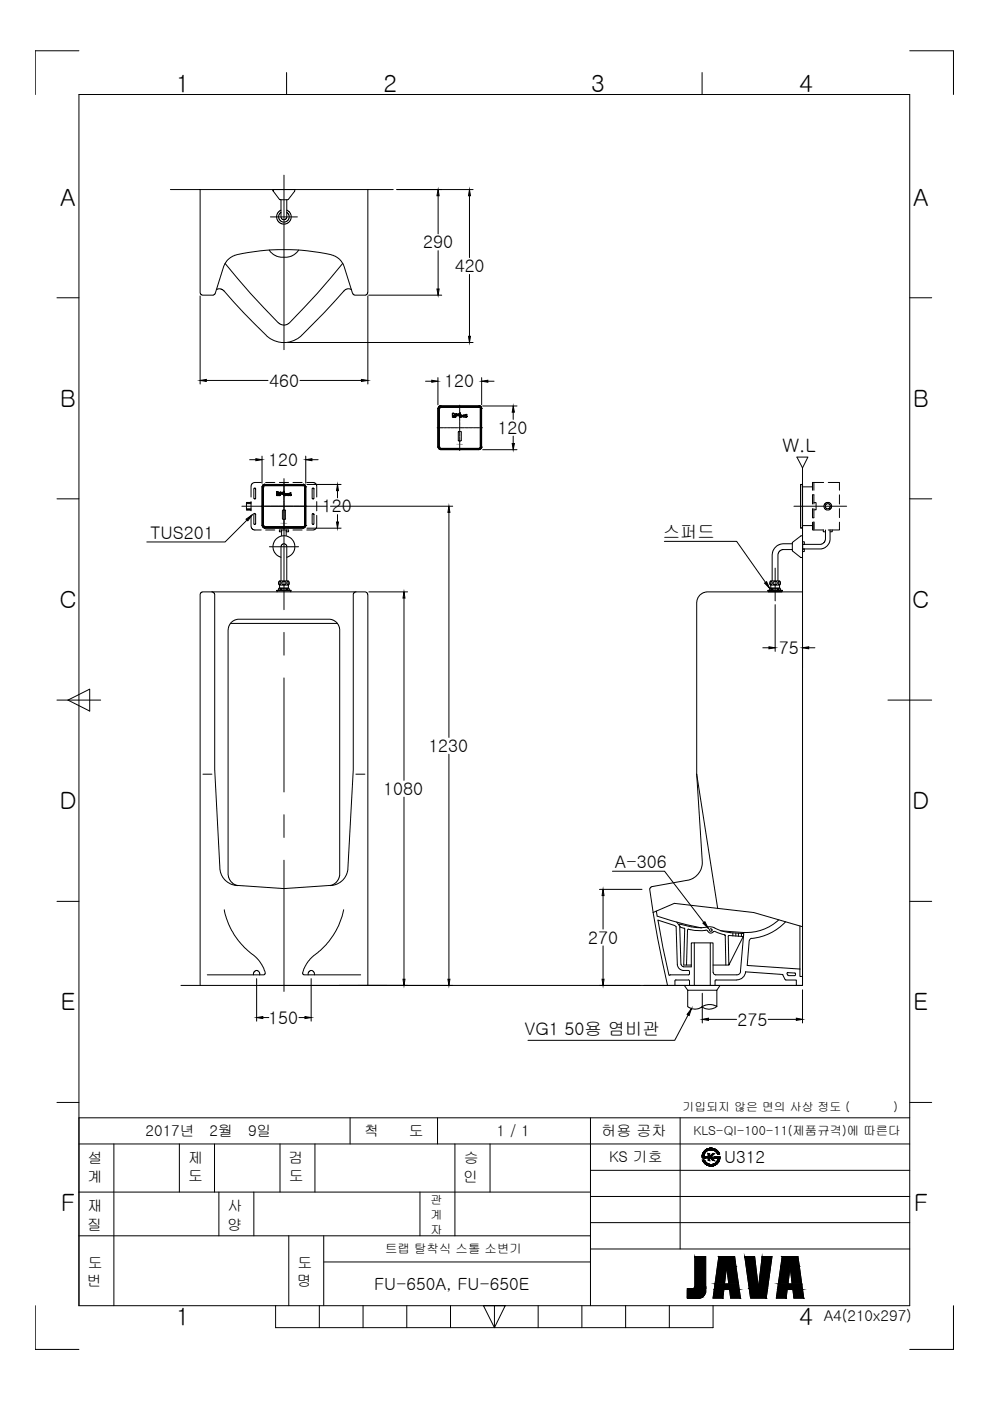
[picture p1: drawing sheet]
<svg xmlns="http://www.w3.org/2000/svg" width="210mm" height="297mm" viewBox="0 0 210 297" stroke-linecap="round" stroke-linejoin="round" font-family="sans-serif">
<defs><g id="words">
<g font-size="5.1">
<text x="37.3" y="19.5">1</text>
<text x="81.3" y="19.6">2</text>
<text x="125.4" y="19.5">3</text>
<text x="169.4" y="19.5">4</text>
<text x="12.8" y="43.6">A</text>
<text x="193.6" y="43.6">A</text>
<text x="12.7" y="86.3">B</text>
<text x="193.5" y="86.3">B</text>
<text x="12.6" y="128.9">C</text>
<text x="193.4" y="128.9">C</text>
<text x="12.6" y="171.6">D</text>
<text x="193.4" y="171.6">D</text>
<text x="12.8" y="214.2">E</text>
<text x="193.6" y="214.2">E</text>
<text x="12.9" y="256.9">F</text>
<text x="193.7" y="256.9">F</text>
<text x="37.3" y="281">1</text>
<text x="169.4" y="281">4</text>
</g>
<text font-size="4" x="165.9" y="95.9">W.L</text>
<g font-size="3.7">
<text x="89.7" y="52.7">290</text>
<text x="96.4" y="57.7">420</text>
<text x="57.1" y="82">460</text>
<text x="94.2" y="82.1">120</text>
<text x="105.5" y="92">120</text>
<text x="56.9" y="98.8">120</text>
<text x="68.2" y="108.6">120</text>
<text x="31.9" y="114.4">TUS201</text>
<text x="140.5" y="114.1">스퍼드</text>
<text x="165.1" y="138.7">75</text>
<text x="90.8" y="159.4">1230</text>
<text x="81.3" y="168.5">1080</text>
<text x="130.4" y="184">A-306</text>
<text x="124.7" y="200.1">270</text>
<text x="56.9" y="217.1">150</text>
<text x="111.3" y="219.3">VG1 50용 염비관</text>
<text x="156.4" y="217.4">275</text>
</g>
<g font-size="3.6">
<text x="153.6" y="246.6">U312</text>
<text x="79.3" y="273.4">FU-650A, FU-650E</text>
</g>
<g font-size="3.2">
<text x="30.9" y="240.8">2017년</text>
<text x="44.4" y="240.8">2월</text>
<text x="52.6" y="240.8">9일</text>
<text x="77.2" y="240.8">척</text>
<text x="86.7" y="240.8">도</text>
<text x="105.3" y="240.9">1 / 1</text>
<text x="127.6" y="240.8">허용 공차</text>
<text x="18.6" y="250.6">계</text>
<text x="18.6" y="246.6">설</text>
<text x="39.9" y="246.6">제</text>
<text x="39.9" y="250.5">도</text>
<text x="61.2" y="246.6">검</text>
<text x="61.2" y="250.5">도</text>
<text x="98.2" y="250.6">인</text>
<text x="98.4" y="246.6">승</text>
<text x="129.1" y="246.4">KS 기호</text>
<text x="18.6" y="256.8">재</text>
<text x="48.2" y="256.8">사</text>
<text x="18.5" y="260.8">질</text>
<text x="48.1" y="260.8">양</text>
<text x="18.6" y="268.7">도</text>
<text x="63.1" y="268.7">도</text>
<text x="18.4" y="272.7">번</text>
<text x="63" y="272.7">명</text>
<text x="174.6" y="280.1">A4(210x297)</text>
</g>
<g font-size="2.6">
<text x="147" y="240.6">KLS-QI-100-11(제품규격)에 따른다</text>
<text x="81.7" y="265.6">트랩 탈착식 스톨 소변기</text>
</g>
<g font-size="2.5">
<text x="144.7" y="235.5">기입되지 않은 면의 사상 정도 (</text>
<text x="189.5" y="235.5">)</text>
<text x="91.3" y="255.2">관</text>
<text x="91.2" y="261.6">자</text>
<text x="91.3" y="258.4">계</text>
</g>
<g font-size=".3">
<text x="96.9" y="94.4">FU-650A</text>
<text x="59.6" y="111">FU-650A</text>
</g>
</g></defs>
<!-- layer: FRAME 070 -->
<g fill="none" stroke="#000" stroke-width=".21">
<path d="M16.7 20h176.2v256.8h-176.2zM16.7 237h176.2M74.2 237v5.5M92.8 237v5.5M125.2 237v39.8M16.7 242.5h176.2M16.7 252.7h108.5M24.1 242.5v34.3M38 242.5v10.2M45.5 242.5v10.2M46.4 252.7v9.3M53.8 252.7v9.3"/>
<path d="M59.4 242.5v10.2M66.8 242.5v10.2M89 252.7v9.3M96.4 242.5v19.5M103.9 242.5v10.2M125.2 248.1h67.7M125.2 253.7h67.7M125.2 259.2h67.7M16.7 262h108.5M61.2 262v14.8M68.6 267.6h56.6M68.6 262v14.8"/>
<path d="M125.2 264.8h67.7M147.3 272.8l-.2 .4h-1.4v2h2.4M147.3 272.8v-6.4h2.3v7.3M149.6 273.7a1.54 1.54 0 0 1-1.5 1.5M152.4 266.4h3.4l1.2 8.8h-2.1l-.2-1.8h-1.2l-.2 1.8h-2.1zM154.1 268.5l.4 3.7h-.9zM157.9 266.4h2.1l.8 6.8 .8-6.8h2.1l-1.3 8.8h-3.3zM165.8 266.4h3.4l1.2 8.8h-2.1l-.2-1.8h-1.2l-.2 1.8h-2.1zM167.5 268.5l.5 3.7h-.9z"/>
</g>
<!-- layer: FRAME 050 -->
<g fill="none" stroke="#000" stroke-width=".21">
<path d="M60.8 15.4v4.6M148.9 15.4v4.6M12.1 63.1h4.6M192.9 63.1h4.6M12.1 105.8h4.6M192.9 105.8h4.6M12.1 148.4h9.3M14.4 148.4l4.6-2.3v4.7zM188.3 148.4h9.2M12.1 191.1h4.6M192.9 191.1h4.6M12.1 233.7h4.6"/>
<path d="M192.9 233.7h4.6M58.4 276.8v4.7h92.8v-4.7M67.7 276.8v4.7M77 276.8v4.7M86.2 276.8v4.7M95.5 276.8v4.7M102.5 276.8h4.6l-2.3 4.7zM104.8 276.8v4.7M114.1 276.8v4.7M123.4 276.8v4.7M132.6 276.8v4.7M141.9 276.8v4.7"/>
</g>
<!-- layer: FRAME 200 -->
<path d="M16.7 10.8h-9.2v9.2M192.9 10.8h9.3v9.2M7.5 276.8v9.3h9.2M202.2 276.8v9.3h-9.3" fill="none" stroke="#000" stroke-width=".21"/>
<!-- layer: FRAME 070 -->
<g fill="#000" stroke="#000" stroke-width=".21">
<path d="M147 273.2h2.6zM147.1 273.2h2.5z"/>
<path d="M145.7 275.2h2.4zM145.7 275.2h2.7z"/>
<path d="M145.7 275.1h3zM145.7 275.1l2.7 .1z"/>
<path d="M145.7 275l3 .1 .2-.1zM145.7 275l3 .1h-3z"/>
<path d="M145.7 274.8l3.2 .2 .3-.2zM145.7 274.8l3.2 .2h-3.2z"/>
<path d="M145.7 274.5l3.5 .3 .2-.3zM145.7 274.5l3.5 .3h-3.5z"/>
<path d="M145.7 274.3l3.7 .2 .1-.2zM145.7 274.3l3.7 .2h-3.7z"/>
<path d="M147.3 266.4l2.3 6.4v-6.4zM147.3 266.4l2.3 6.4h-2.3z"/>
<path d="M147.3 272.8l2.3 .1zM147.3 272.8l2.3 .1z"/>
<path d="M147.3 272.9h2.3zM147.3 272.9h2.3z"/>
<path d="M147.3 272.9l2.3 .1zM147.3 272.9l2.3 .1z"/>
<path d="M147.2 273l2.4 .1zM147.2 273l2.4 .1z"/>
<path d="M147.2 273.1h2.4zM147.2 273.1h2.4z"/>
<path d="M147.2 273.1l2.4 .1zM147.1 273.2h2.5zM147 273.2h2.6z"/>
<path d="M147 273.2h2.6zM147 273.2h2.6zM146.9 273.2h2.7z"/>
<path d="M145.7 273.2l3.9 .5v-.5zM145.7 273.2l3.9 .5h-3.9z"/>
<path d="M145.7 273.7l3.9 .3v-.3zM145.7 273.7l3.9 .3h-3.9z"/>
<path d="M145.7 274l3.8 .3 .1-.3zM145.7 274l3.8 .3h-3.8z"/>
<path d="M151.4 273.4l1.9 1.8 .2-1.8zM151.4 273.4l1.9 1.8h-2.1z"/>
<path d="M152.1 268.5l1.5 3.7 .5-3.7zM152.1 268.5l1.5 3.7h-2z"/>
<path d="M152.4 266.4l3.6 2.1-.2-2.1zM152.4 266.4l3.6 2.1h-3.9z"/>
<path d="M154.1 268.5l2.5 3.7-.6-3.7zM154.1 268.5l2.5 3.7h-2.1z"/>
<path d="M151.6 272.2l5.1 1.2-.1-1.2zM151.6 272.2l5.1 1.2h-5.3z"/>
<path d="M154.7 273.4l2.3 1.8-.3-1.8zM154.7 273.4l2.3 1.8h-2.1z"/>
<path d="M157.9 266.4l2.9 6.7-.8-6.7zM157.9 266.4l2.9 6.7h-2z"/>
<path d="M158.8 273.1l2 .1zM158.8 273.1l2 .1z"/>
<path d="M160.8 273.1l1.9 .1zM160.8 273.1l1.9 .1z"/>
<path d="M158.8 273.2l3.6 2 .3-2zM158.8 273.2l3.6 2h-3.3z"/>
<path d="M161.6 266.4l1.1 6.7 1-6.7zM161.6 266.4l1.1 6.7h-1.9z"/>
<path d="M164.9 273.4l1.8 1.8 .2-1.8zM164.9 273.4l1.8 1.8h-2.1z"/>
<path d="M165.6 268.5l1.5 3.7 .4-3.7zM165.6 268.5l1.5 3.7h-2.1z"/>
<path d="M165.8 266.4l3.7 2.1-.3-2.1zM165.8 266.4l3.7 2.1h-3.9z"/>
<path d="M167.5 268.5l2.5 3.7-.5-3.7zM167.5 268.5l2.5 3.7h-2z"/>
<path d="M165 272.2l5.2 1.2-.2-1.2zM165 272.2l5.2 1.2h-5.3z"/>
<path d="M168.1 273.4l2.3 1.8-.2-1.8zM168.1 273.4l2.3 1.8h-2.1z"/>
</g>
<!-- layer: 001 -->
<path d="M36.1 40.2h6.3v21.9l.3 .4 2.5 .1 .3-.2 2.2-6.5a3.9 3.9 0 0 1 2.6-1.9 42.8 42.8 0 0 1 20.8 .3l.8 .6 .9 1.1 2 6.3 .4 .3 2.5-.1 .3-.5v-21.8M42.4 40.2h41M45.9 61.4l.8-.2 .7 .4a132.1 132.1 0 0 0 9.3 9.8l1.4 .8 1.6 .4 1.6-.1 1.8-.7 .7-.5 4.8-4.9 4.5-4.9 .6-.3 .8 .2M170.2 99.2v109.7h-115.2M170.2 106.5v102.4h-33.7M170.2 125.5h-20.4l-.9 .3-.8 .8-.4 1v36.5l1.2 19.2-.3 1-.5 .9-.7 .7-.7 .5-.8 .2-7.7 1.4-.3 .2-.1 .5a221.2 221.2 0 0 0 3.7 20.2M50.3 187.7l9.9 .7 9.9-.7M50.4 187.8l-.8-.3-.6-.5-.4-.6-.2-.9v-52l.2-.9 .4-.5 .7-.6 .7-.2h19.6l1.1 .5 .8 .9 .1 .7v52.2l-.6 1.3-.6 .6-.8 .3M38.4 208.9h43.6M42.4 208.9v-82.9l.5-.5h34.6l.4 .4 .1 83" fill="none" stroke="#000" stroke-width=".21"/>
<!-- layer: 002 -->
<g fill="none" stroke="#000" stroke-width=".21">
<path d="M47.7 55.9a179.6 179.6 0 0 0 11.4 12.6l.5 .3 .7 .1 1.1-.5a153.9 153.9 0 0 0 11.3-12.5M57.1 53l.9 1 1.5 .5 2.2-.1 1.1-.7 .5-.7M169 96.9h2.3l-1.1 2.3zM44.9 125.5l.5 .2 .1 .3v37.2l1.1 21.1 .3 1.1 .9 1.3 1.2 .8 1.3 .2M48.9 132.2h22.7M75.5 125.5l-.3 .1-.3 .3v37.3l-1.1 21.2-.5 1.3-.9 1.1-1 .7-1.3 .2M43 164.1h1.9M75.5 164.1h1.9M147.7 164.1l4.5 28.5M47.6 192.9a16.1 16.1 0 0 0 6.7 10.1l.7 .7 .9 1.5 .3 1-.2 .5h-12M72.9 192.9a16.8 16.8 0 0 1-6.9 10.2l-.6 .6-1 1.7-.3 .9 .3 .4h12.1M138.4 193.5l4.6-2 16.8 2 10.4 3"/>
<path d="M139.2 193.2l.1 1 6.3 1.9 3.1 .6M143.5 195.5l.8 1.1 .7 .2M144.1 196.4l.3 8.1M144.2 195.9l2.4 .6M144.2 195.9l-.2 .3M145.1 196.8l.1 .1M145.2 196.9l-.2 7.7h1.6M145.8 197.2l-.2 7.4M146 197l2.1 .3 1.6-.1M146 197l-.2 .1M146.6 196.5l1.8 .2 1.7-.2M147.2 199.9v9"/>
<path d="M149.7 197.2l.3 .1a.72 .72 0 0 0 .6 .5 .72 .72 0 0 0 .7-.3h.3M150.1 196.5h.7l.7 .2M150.6 199.9v9M151.5 196.7l1.6 .7 1.7 .3M151.7 197.5l2 .7M152.7 197.3l5 .4-.7 8.3M153.6 198.3l.2 .1 .1 6.2M153.7 198.2l.1 .2M154.8 197.8l2.7 .1 .2 .2M155.4 197.8v.6M156 197.8v.7M156.6 197.9v.6"/>
<path d="M157.2 197.9v.6M157.6 198.5l-3.1 6.1-.1-6.2 3.1 .2M157.7 198.4l-.2 .1M158.8 199.4l-.4 5.3 11.2 .8M159.4 198.9l-.4 .3-.1 .2M165.1 195a10.1 10.1 0 0 1-7.4 2.7M166.6 195.4a11.4 11.4 0 0 1-7.2 3.6M169.6 196.3v9.2M53.7 206.7l.2-.6 .4-.3h.4l.3 .3v.6M65.3 206.7l.1-.5 .5-.4 .6 .3 .1 .6M142.1 206.7h3.8M142.1 206.7h-.2"/>
<path d="M143.3 207.8h2.6M143.3 207.7l-.2 .3v.9M143.6 204.5l-.2-8-.3-.3-3.6-1.1 1.1 5.8 1.2 5.8M143.6 204.5a1.33 1.33 0 0 0 1.3 1.3h1M144.4 204.4l.1 .3 .4 .3h1.7v-5.1h4.6v6.3M146 207.7l.2 .3v.9M146 205.8l.2 .2M146.2 206v.5l-.2 .2M151.2 204.6h3.3M151.2 206.2l.3 .4 .3 .1h4.4M151.8 207.8h4.4M151.8 207.7l-.2 .3v.9"/>
<path d="M156.2 207.7a1.84 1.84 0 0 0 1.9-1.7l7.7 .6 .8 1.1M157 206a.78 .78 0 0 1-.8 .7M166.6 207.8h2.2v1.1M166.8 206.4l.2 .4M167 206.2l1.5 .1 .2 .2-.2 .3-1.3 .1M167.1 206.2l-.2 .2M167.1 206.7l.1 .1M169.6 205.5v1.5h.6"/>
<circle cx="150.7" cy="197.2" r=".28"/>
</g>
<!-- layer: 5 -->
<g fill="none" stroke="#000" stroke-width=".21">
<path d="M84.1 40.2h16.2M92.9 41.5v8.1M92.9 53.1v8.2M99.5 41.5v13.1M99.5 58.2v13.1M42.4 62.8v18.6M61 72.6h39.3M78 62.8v18.6M78.2 62.6h15.5M43.7 80.7h13.1M52.9 97.5h1.3M55.6 96.7v5.8"/>
<path d="M63.6 80.7h13M64.8 96.7v5.8M66.1 97.5h1.4M90.2 80.8h1.3M92.9 80.1v5.7M102.1 80.1v5.7M102.3 86.1h7.3M102.3 95.3h7.3M103.4 80.8h1.3M108.8 87.4v1.5M108.8 92.5v1.5M52.4 110.3l-4.7 4.6h-16.6"/>
<path d="M65.1 102.7h7.2M65.1 112h7.2M70.1 107.3h25.9M71.6 104v1.6M71.6 109.1v1.6M95.2 108.6v47.8M140.9 114.8h15.3l6.1 8.7M78.2 125.5h8.2M85.7 126.8v38.7M161.7 137.3h1.3M164.4 128.2v9.9M170.2 136.6v5.1"/>
<path d="M171.5 137.3h1.3M95.2 159.9v47.7M85.7 169v38.6M127.1 188.6h9M127.9 189.9v7.1M129.9 184.7h11l8.3 10.9M54.4 207.5v9M55.7 215.7h1.3M63.4 215.7h1.3M66 207.5v9M71.9 208.9h24.1M127.1 208.9h8.6"/>
<path d="M127.9 200.5v7.1M145.9 215.2l-2.8 5.4h-31.2M148.9 210.6v6.3M150.2 216.1h6M162.9 216.1h5.9M170.2 209.9v7M144.2 237v27.8"/>
</g>
<g fill="#000" stroke="#000" stroke-width=".21">
<path d="M92.9 40.2l.2 1.3h-.5zM99.5 40.2l.3 1.3h-.5zM92.6 61.3h.5l-.2 1.3zM99.3 71.3h.5l-.3 1.3zM42.4 80.7l1.3-.3v.5zM54.2 97.3l1.4 .2-1.4 .2zM64.8 97.5l1.3-.2v.4zM76.6 80.4l1.4 .3-1.4 .2zM91.5 80.6l1.4 .2-1.4 .2zM102.1 80.8l1.3-.2v.4zM108.8 86.1l.3 1.3h-.5zM108.6 94h.5l-.3 1.3z"/>
<path d="M52.2 110.1l1.3-1-1 1.3zM71.6 102.7l.2 1.3h-.5zM71.3 110.7h.5l-.2 1.3zM95.2 107.3l.2 1.3h-.4zM85.7 125.5l.2 1.3h-.5zM162.1 123.6l.4-.3 .7 1.5zM163 137.1l1.4 .2-1.4 .3zM170.2 137.3l1.3-.2v.5zM127.9 188.6l.2 1.3h-.5zM149 195.7l.5-.3 .7 1.4zM54.4 215.7l1.3-.2v.5zM64.7 215.5l1.3 .2-1.3 .3z"/>
<path d="M85.4 207.6h.5l-.2 1.3zM95 207.6h.4l-.2 1.3zM127.6 207.6h.5l-.2 1.3zM146.6 213.8l-.5 1.5-.4-.2zM148.9 216.1l1.3-.2v.4zM168.8 215.9l1.4 .2-1.4 .2z"/>
</g>
<!-- layer: center -->
<path d="M60.2 37.1v37M57.3 46h5.7M51.3 107.3h18M57.1 115.9h6.2M60.2 101.5v27.8M168.3 107.3h11.2M60.2 134.1v4.8M164.4 120.5v6.9M60.2 143.7v24.2M60.2 172.7v4.9M60.2 182.4v27.8" fill="none" stroke="#000" stroke-width=".21"/>
<!-- layer: POINT -->
<g fill="none" stroke="#000" stroke-width=".21">
<path d="M52.3 108l.9 .1zM52.3 106.8h.9M52.3 107.9h.9M52.3 108v.1M52.3 106.5v.1M53.1 106.5l-.8 .1M53.1 106.6h-.8v1.4M53.1 108v.1M53.2 109.3v2.3l.2 .5 .5 .3h1.5M53.2 106.4v1.9M53.8 109h.4l-.1 2.2-.3-.1zM53.9 103.5l.3 .1v2a.19 .19 0 0 1-.2 .2 .19 .19 0 0 1-.2-.2z"/>
<path d="M55.4 102.3h-1.4l-.6 .3-.2 .4v2.4M56.3 112.4h2M56.3 102.3h2M59.2 102.3h2M59.7 112.7h-.5v-.3h2v.3h-.5M59.7 112.4v1.2M60.7 112.4v1.2M60.7 112.4v.3M62.1 112.4h2M62.1 102.3h2M65 102.3h1.4l.6 .3 .2 .3v2.5M66.2 109h.4v2a.19 .19 0 0 1-.2 .2 .19 .19 0 0 1-.2-.2z"/>
<path d="M66.2 103.5l.4 .1v2a.19 .19 0 0 1-.2 .2 .19 .19 0 0 1-.2-.2zM67.2 109.3v2.4l-.2 .3-.5 .4h-1.5M67.2 106.4v1.9M170.2 114.9h.3v.5h-.3v1h.3M170.2 111.4h2.1M170.2 103.2h2.1M170.5 116.4v.5h-.3M172.3 110.7v1.7h2.3M172.3 106.9v-2h.3v2M172.3 107.8v1.9M172.3 109.8h.3M172.6 106.6h.4v1.5h-.4"/>
<path d="M172.6 102.3v1.6M172.6 107.8v1.9M172.6 110.6v1.8M174.6 112.4v.3h.4M174.6 102.3h-2.3v1.6M175 112.4v2l-.2 .6-.4 .3-.4 .1h-3.8M175.6 102.3h2.4v1.6M176 112.4l-.1 2.5-.4 .7-.5 .4-.8 .4h-4M176.5 112.4v.3h-.5M178 110.7v1.7h-2.4M178 104.9v2M178 107.8v1.9"/>
<path d="M145.1 208.9l.7 1M145.8 209.9h6.2v3.5l-.9-.4h-1l-2.3 .9h-.9l-.9-.3-.2-.2zM152 213.4l-1.5 .6-1-.2-.7-.3M152.7 208.9l-.7 1"/>
<circle cx="175.5" cy="107.3" r=".54"/>
<circle cx="175.5" cy="107.3" r=".82"/>
</g>
<!-- layer: BU -->
<g fill="none" stroke="#000" stroke-width=".21">
<path d="M57.9 40.2h4.6v.3l-1.4 1.8h-1.7l-1.5-1.7zM59.4 42.3h.1M59.6 45l-.5 .6v.7l.3 .5 .6 .3 .8-.1 .5-.6v-.8l-.5-.6M59.6 44.5l-.7 .6-.3 1.1 .4 .8 1 .5 1-.2 .7-.9v-1l-.5-.6-.4-.3M59.6 42.3v3.8l.1 .3 .3 .2 .6-.1 .2-.3v-3.9M59.6 118.2l-1-.5-.5-.7-.2-.5v-.9l.3-.9 .5-.6 1.2-.5 1 .1 .7 .3 .6 .8 .3 .7v.8l-.3 .8-.5 .6-.9 .5M168 115.3l-2.5 .1-.8 .4-.7 .7-.3 1v5.7M168 116.5l-2.3 .1-.3 .1-.4 .6-.1 5.9M168 115.1v.1M170.2 102.7v8.7M170.2 113.6h-.5l-1.7 1.4v1.8l1.8 1.4h.4M58.7 125.5v-.2h3v.2"/>
<path d="M58.7 125.3v-.1h3v.1M59 125.2l.2-.5h2l.2 .5M59.1 125.1h.6v-.4l-.2 .1v.3M59.2 123.3a.26 .26 0 0 1 .3 0 .26 .26 0 0 1 0 .4 .24 .24 0 0 1-.2 .3 .24 .24 0 0 1-.2-.4zM59.2 124.7l.3 .1M59.2 124.1l-.1-.3 .1-.6h1.9l.2 .3-.2 .6M59.2 124.1h1.9M59.3 124.1v.6M59.6 123.2v-7.4l.5-.5 .4 .1 .3 .4v7.4M59.7 124.8h1M59.7 125.1h1M60.9 125.1h-.2l.1-.4 .1 .1 .1 .3h.3"/>
<path d="M60.9 123.3a.37 .37 0 0 1 .4 .3 .37 .37 0 0 1-.2 .4l-.3-.2zM61.1 124.1l.1 .6-.3 .1M162.9 125.3h2.9v.2h-2.9l-.1-.3h.4l.1-.5h2l.2 .4 .4 .1-.1 .1M163.2 125.2h2.3M163.2 125.1h.6v-.4l-.2 .1v.3M163.3 123.2h2l.2 .6-.2 .3h-1.9l-.1-.3zM163.3 123.3h.1a.3 .3 0 0 1 .3 .1 .3 .3 0 0 1 0 .4 .24 .24 0 0 1-.3 .1 .24 .24 0 0 1-.1-.3zM163.3 124.7l.3 .1M163.4 124.1v.6M163.8 125.1h1.1M163.8 124.8h1.1M164.9 124.7l.2 .1v.3h-.2z"/>
<path d="M165.1 125.1h.4M165.1 123.3l.3 .1v.3a.25 .25 0 0 1-.3 .2 .25 .25 0 0 1-.1-.4zM165.3 124.1v.6M165.3 124.7l-.2 .1"/>
<circle cx="60.2" cy="123.6" r=".42"/>
<circle cx="164.3" cy="123.6" r=".4"/>
</g>
<!-- layer: ______ -->
<g fill="#000" stroke="#000" stroke-width=".21">
<path d="M149.1 246.2h.4zM149.4 244.1h.4zM149.5 244h.4zM149.9 243.6h1.7zM150.2 243.6h1.1zM150.2 247.1h1.2zM150.7 247.2h.2zM150.8 246.9h1zM150.9 246.9h.9zM152.3 245.7h.3z"/>
<path d="M148.9 245.2h.9zM148.9 245.2h.9z"/>
<path d="M149 244.7h.3zM149 244.7h.3z"/>
<path d="M149 244.6h.4zM149 244.6h.4z"/>
<path d="M149.1 246.3h.4zM149.1 246.3h.4z"/>
<path d="M149.1 244.4h.4zM149.1 244.4h.4z"/>
<path d="M149.1 244.4h.4zM149.1 244.4h.4z"/>
<path d="M149.2 244.3h.3zM149.2 244.3h.3z"/>
<path d="M149.2 246.4h.4zM149.2 246.4h.4z"/>
<path d="M149.2 244.3h.3zM149.2 244.3h.3z"/>
<path d="M148.9 245.1h.3zM148.9 245.1h.3zM148.9 245.1h.3zM148.9 245.1h.3z"/>
<path d="M148.9 245.1l.3 .1zM148.9 245.1l.3 .1z"/>
<path d="M148.9 245.2h.3zM148.9 245.2h.3zM148.9 245.2h.3zM148.9 245.2h.3z"/>
<path d="M149.2 244.2h.4zM149.2 244.2h.4z"/>
<path d="M148.9 244.9h.3zM148.9 244.9h.3zM148.9 244.9h.3zM148.9 244.9h.3z"/>
<path d="M148.9 244.9l.3 .1zM148.9 244.9l.3 .1zM148.9 245h.3zM148.9 245h.3z"/>
<path d="M148.9 245h.3zM148.9 245h.3zM148.9 245h.3zM148.9 245h.3z"/>
<path d="M148.9 245h.3zM148.9 245h.3zM148.9 245h.3zM148.9 245h.3z"/>
<path d="M148.9 245h.3zM148.9 245l.3 .1zM148.9 245.1h.3zM148.9 245.1h.3z"/>
<path d="M149 244.7h.3zM149 244.7h.3z"/>
<path d="M149 244.7h.3zM149 244.7h.3zM149 244.7h.3zM149 244.7h.3z"/>
<path d="M149 244.7l.3 .1zM148.9 244.8h.4zM148.9 244.8h.4zM148.9 244.8h.4z"/>
<path d="M148.9 244.8h.4zM148.9 244.8h.4zM148.9 244.8h.4zM148.9 244.8h.4z"/>
<path d="M148.9 244.8h.4zM148.9 244.8l.3 .1zM148.9 244.9h.3zM148.9 244.9h.3zM148.9 244.9h.3zM148.9 244.9h.3z"/>
<path d="M149 246h.4zM149 246h.4z"/>
<path d="M149.3 246.5h.4zM149.3 246.5h.4z"/>
<path d="M149 244.6l.3 .1zM149 244.6l.3 .1zM149 244.7h.3zM149 244.7h.3z"/>
<path d="M149 244.7h.3zM149 244.7h.3z"/>
<path d="M149 246l.4 .1zM149 246l.4 .1z"/>
<path d="M149.4 244h.4zM149.4 244h.4z"/>
<path d="M149.1 244.5h.3zM149.1 244.5h.3z"/>
<path d="M149.1 244.5h.3zM149 244.5h.4z"/>
<path d="M149 244.5l.4 .1zM149 244.5l.4 .1z"/>
<path d="M149 244.6h.4zM149 244.6h.3zM149 244.6h.3zM149 244.6h.3z"/>
<path d="M149 246.1h.4zM149 246.1h.4z"/>
<path d="M149 246.1h.4zM149 246.1h.4z"/>
<path d="M149.1 246.1h.3zM149.1 246.1h.3z"/>
<path d="M149.4 244h.5zM149.4 244h.5z"/>
<path d="M149.1 244.4h.3zM149.1 244.4h.4z"/>
<path d="M149.1 244.4l.3 .1zM149.1 244.4l.3 .1zM149.1 244.5h.3zM149.1 244.5h.3z"/>
<path d="M149.1 244.5h.3zM149.1 244.5h.3z"/>
<path d="M149.1 246.1h.4zM149.1 246.1h.4z"/>
<path d="M149.1 246.1l.4 .1zM149.1 246.1l.4 .1zM149.1 246.2h.4z"/>
<path d="M149.1 246.2h.4zM149.1 246.2h.4zM149.1 246.2h.4zM149.1 246.2h.4z"/>
<path d="M149.5 246.7h.5zM149.5 246.7h.5z"/>
<path d="M149.5 243.9h.5zM149.5 243.9h.5z"/>
<path d="M149.1 244.4h.4zM149.1 244.4h.4z"/>
<path d="M149.1 246.2l.4 .1zM149.1 246.2l.4 .1z"/>
<path d="M149.1 246.3h.4zM149.1 246.3h.4zM149.2 246.3h.3zM149.2 246.3h.3z"/>
<path d="M149.5 246.7h.5zM149.5 246.7h.5z"/>
<path d="M149.5 243.9h.5zM149.5 243.9h.5z"/>
<path d="M149.2 244.3h.3zM149.2 244.3h.3z"/>
<path d="M149.2 244.3l.3 .1zM149.2 244.3l.3 .1zM149.1 244.4h.4zM149.1 244.4h.4z"/>
<path d="M149.1 244.4h.4zM149.1 244.4h.4z"/>
<path d="M149.5 246.7h.5zM149.5 246.7h.5z"/>
<path d="M149.2 244.3h.3zM149.2 244.3h.3z"/>
<path d="M149.2 246.3h.4zM149.2 246.3h.4z"/>
<path d="M149.2 246.3l.4 .1zM149.2 246.3l.4 .1z"/>
<path d="M149.2 246.4h.4zM149.2 246.4h.4z"/>
<path d="M149.2 246.4h.4zM149.2 246.4h.4z"/>
<path d="M149.6 246.8h.5zM149.6 246.8h.5z"/>
<path d="M149.6 243.9h.6zM149.6 243.9h.6z"/>
<path d="M149.2 244.2h.4zM149.2 244.2l.3 .1z"/>
<path d="M149.2 246.4h.4zM149.2 246.4h.4z"/>
<path d="M149.2 246.4h.4zM149.2 246.4h.4z"/>
<path d="M149.6 246.8h.6zM149.6 246.8h.6zM149.6 246.8h.6zM149.6 246.8h.6z"/>
<path d="M149.2 244.2h.4zM149.2 244.2h.4z"/>
<path d="M149.2 244.2h.4zM149.2 244.2h.4zM149.2 244.2h.4zM149.2 244.2h.4z"/>
<path d="M149.2 246.4h.5zM149.2 246.4h.5zM149.2 246.4h.5zM149.2 246.4h.5z"/>
<path d="M149.2 246.4l.5 .1zM149.2 246.4l.5 .1zM149.3 246.5h.4zM149.3 246.5h.4z"/>
<path d="M149.7 246.9h.6zM149.7 246.9h.6z"/>
<path d="M149.7 246.9h.7zM149.7 246.9h.7z"/>
<path d="M149.7 243.8h.8zM149.7 243.8h.8z"/>
<path d="M149.3 244.2h.4zM149.3 244.2h.4z"/>
<path d="M149.3 244.2h.4zM149.2 244.2h.5zM149.2 244.2h.5zM149.2 244.2h.5z"/>
<path d="M149.2 244.2h.5zM149.2 244.2h.4z"/>
<path d="M149.3 246.5h.4zM149.3 246.5h.4z"/>
<path d="M149.3 244.1l.4 .1zM149.3 244.1l.4 .1z"/>
<path d="M149.3 246.5h.4zM149.3 246.5h.4z"/>
<path d="M149.3 246.5h.4zM149.3 246.5h.4z"/>
<path d="M149.3 246.5l.5 .1zM149.3 246.5l.5 .1zM149.4 246.6h.4zM149.4 246.6h.4z"/>
<path d="M149.3 244.1h.4zM149.3 244.1h.5z"/>
<path d="M149.3 244.1h.4zM149.3 244.1h.4z"/>
<path d="M149.3 244.1h.4zM149.3 244.1h.4z"/>
<path d="M149.4 246.6h.4zM149.4 246.6h.4zM149.4 246.6h.4zM149.4 246.6h.4z"/>
<path d="M148.9 245.2l.9 .1zM148.9 245.2l.9 .1z"/>
<path d="M148.9 245.3h.9zM148.9 245.3h.9z"/>
<path d="M148.9 245.3h.9zM148.9 245.3h.9z"/>
<path d="M148.9 245.3l.9 .1zM148.9 245.3l.9 .1z"/>
<path d="M148.9 245.4h.9zM148.9 245.4h.9z"/>
<path d="M148.9 245.4l.9 .1zM148.9 245.4l.9 .1zM148.9 245.5h.9zM148.9 245.5h.9z"/>
<path d="M149.4 246.6h.5zM149.4 246.6h.5zM149.4 246.6h.5zM149.4 246.6h.5z"/>
<path d="M149.8 243.7h1.9zM149.8 243.7h1.9zM149.8 243.7h1.9z"/>
<path d="M149.4 244h.4zM149.4 244h.4z"/>
<path d="M149.4 244h.4zM149.4 244l.4 .1zM149.3 244.1h.5z"/>
<path d="M149.4 246.6h.5zM149.4 246.6h.5z"/>
<path d="M149.4 244h.5zM149.4 244h.5z"/>
<path d="M149.4 244h.5zM149.4 244h.4z"/>
<path d="M149.4 246.6h.5zM149.4 246.6h.5z"/>
<path d="M149.4 246.6h.5zM149.4 246.6h.5z"/>
<path d="M149.5 246.6l.4 .1zM149.5 246.6l.4 .1z"/>
<path d="M149.5 246.7h.5zM149.5 246.7h.5z"/>
<path d="M149.5 246.7h.5zM149.5 246.7h.5z"/>
<path d="M149.5 243.9h.5zM149.5 243.9h.5z"/>
<path d="M149.5 243.9h.5zM149.5 243.9l.4 .1zM149.4 244h.5z"/>
<path d="M149.5 246.7h.5zM149.5 246.7h.5z"/>
<path d="M149.5 246.7h.5zM149.5 246.7h.5z"/>
<path d="M149.5 246.7h.5zM149.5 246.7h.5z"/>
<path d="M149.5 243.9h.5zM149.5 243.9h.5z"/>
<path d="M149.5 246.7l.6 .1zM149.5 246.7l.6 .1z"/>
<path d="M149.5 243.9h.5zM149.5 243.9h.6z"/>
<path d="M149.5 243.9h.5zM149.5 243.9h.5z"/>
<path d="M149.5 243.9h.6zM149.5 243.9h.6z"/>
<path d="M149.5 246.8h.6zM149.5 246.8h.6z"/>
<path d="M149.5 246.8h.6zM149.5 246.8h.6z"/>
<path d="M149.5 243.9h.6zM149.5 243.9h.6z"/>
<path d="M150.1 244.6h.4zM150.1 244.6h.4z"/>
<path d="M149.6 246.8h.6zM149.6 246.8h.6z"/>
<path d="M149.6 246.8h.6zM149.6 246.8h.6z"/>
<path d="M149.6 246.8h.6zM149.6 246.8h.6z"/>
<path d="M149.6 243.9h.6zM149.6 243.9h.6z"/>
<path d="M149.6 243.9h.6zM149.5 243.9h.6zM149.5 243.9h.6zM149.5 243.9h.6z"/>
<path d="M149.6 243.8l.6 .1zM149.6 243.8l.6 .1z"/>
<path d="M149.6 246.8h.7zM149.6 246.8h.7z"/>
<path d="M149.6 246.8l.7 .1zM149.6 246.8l.7 .1zM149.7 246.9h.6zM149.7 246.9h.6z"/>
<path d="M149.6 243.8h.7zM149.6 243.8h.7z"/>
<path d="M149.6 243.8h.7zM149.6 243.8h.6z"/>
<path d="M149.6 243.8h.7zM149.6 243.8h.7zM149.6 243.8h.7zM149.6 243.8h.7z"/>
<path d="M149.7 246.9h.6zM149.7 246.9h.6z"/>
<path d="M149.6 243.8h.7zM149.6 243.8h.8z"/>
<path d="M149.7 246.9h.7zM149.7 246.9h.7z"/>
<path d="M149.7 246.9h.7zM149.7 246.9h.7z"/>
<path d="M149.7 243.8h.7zM149.7 243.8h.7zM149.7 243.8h.7zM149.7 243.8h.8z"/>
<path d="M149.7 243.8h.7zM149.7 243.8h.7z"/>
<path d="M149.7 246.9h.8zM149.7 246.9h.8z"/>
<path d="M149.7 246.9h.8zM149.7 246.9h.8zM149.7 246.9h.8zM149.7 246.9h.8z"/>
<path d="M149.7 243.8h.8zM149.7 243.8h.8z"/>
<path d="M150.1 244.6l.4 .5v-.5zM150.1 244.6l.4 .5h-.4z"/>
<path d="M150.1 245.5l.4 .6v-.6zM150.1 245.5l.4 .6h-.4z"/>
<path d="M149.7 246.9h.8zM149.7 246.9h.8z"/>
<path d="M149.7 243.8h.8zM149.7 243.8h.9z"/>
<path d="M149.7 246.9h.9zM149.7 246.9h.9z"/>
<path d="M149.7 243.8h.9zM149.7 243.8h.9z"/>
<path d="M149.7 246.9h.9zM149.7 246.9h.9z"/>
<path d="M149.7 246.9h.9zM149.7 246.9h.9zM149.7 246.9h.9zM149.7 246.9h.9z"/>
<path d="M149.7 243.8h.9zM149.7 243.8h1z"/>
<path d="M149.7 243.8h.9zM149.7 243.8h.9z"/>
<path d="M150.1 245.4l.4 .1 .1-.1zM150.1 245.4l.4 .1h-.4z"/>
<path d="M149.7 246.9h1zM149.7 246.9h1z"/>
<path d="M149.7 243.8h1zM149.7 243.8h1zM149.7 243.8h1zM149.7 243.8h1z"/>
<path d="M149.7 246.9h1zM149.7 246.9h1z"/>
<path d="M149.7 243.8h1zM149.7 243.8h1zM149.7 243.8h1zM149.7 243.8h1.1z"/>
<path d="M150.8 247.2h.1zM150.8 247.2h.1z"/>
<path d="M150.7 243.5h.1zM150.6 243.5h.2z"/>
<path d="M150.6 243.5h.2zM150.6 243.5h.2zM150.6 243.5h.2zM150.6 243.5h.2z"/>
<path d="M150.8 243.8h1zM150.8 243.8h1z"/>
<path d="M150.6 243.5h.3zM150.6 243.5h.3zM150.6 243.5h.3zM150.6 243.5h.3z"/>
<path d="M150.1 245.2l.9 .2-.2-.2zM150.1 245.2l.9 .2h-.9z"/>
<path d="M150.6 243.5h.3zM150.5 243.5h.4zM150.5 243.5h.4zM150.5 243.5h.4z"/>
<path d="M150.7 247.2h.2zM150.7 247.2h.2zM150.8 247.2h.1z"/>
<path d="M150.5 243.5h.5zM150.5 243.5h.5z"/>
<path d="M150.1 245.1h.8zM150.1 245.1l.7 .1z"/>
<path d="M151 246.9h.8zM151 246.9h.8z"/>
<path d="M150.6 247.2h.4zM150.6 247.2h.3zM150.7 247.2h.2z"/>
<path d="M151 243.8h.8zM151 243.8h.8zM151 243.8h.8zM151 243.8h.8z"/>
<path d="M150.6 247.2h.4zM150.6 247.2h.4z"/>
<path d="M150.5 243.5h.5zM150.5 243.5h.5z"/>
<path d="M150.5 243.5h.5zM150.4 243.5h.6z"/>
<path d="M150.4 243.5h.7zM150.4 243.5h.7zM150.4 243.5h.7zM150.4 243.5h.7z"/>
<path d="M150.6 245.4l.5 .1zM150.6 245.4l.5 .1z"/>
<path d="M150.5 247.2h.6zM150.5 247.2h.6z"/>
<path d="M150.5 247.2h.6zM150.5 247.2h.6z"/>
<path d="M150.6 247.2h.5zM150.6 247.2h.4zM150.6 247.2h.4zM150.6 247.2h.4z"/>
<path d="M150.4 243.5h.7zM150.4 243.5h.7zM150.3 243.5h.8zM150.3 243.5h.8z"/>
<path d="M150.3 243.5h.8zM150.3 243.5h.8z"/>
<path d="M150.7 245.5l.7 .6-.3-.6zM150.7 245.5l.7 .6h-.3z"/>
<path d="M151.1 246.9h.8zM151.1 246.9h.8z"/>
<path d="M150.4 247.2h.7zM150.4 247.2h.8z"/>
<path d="M150.4 247.2h.7zM150.4 247.2h.7z"/>
<path d="M150.5 247.2h.6zM150.5 247.2h.6z"/>
<path d="M151.2 246.9h.7zM151.2 246.9h.7z"/>
<path d="M150.4 247.2h.8zM150.4 247.2h.8z"/>
<path d="M150.3 243.5h.9zM150.3 243.5h.9z"/>
<path d="M150.3 243.5h.9zM150.3 243.5h.9z"/>
<path d="M150.3 247.2h.9zM150.3 247.2h.9zM150.4 247.2h.8zM150.4 247.2h.8z"/>
<path d="M150.3 243.5h.9zM150.3 243.5h.9z"/>
<path d="M150.3 243.5h.9zM150.2 243.5h1z"/>
<path d="M151.3 246.8h.6zM151.3 246.8h.6zM151.3 246.8h.6zM151.3 246.8h.6z"/>
<path d="M150.3 247.2h1zM150.3 247.2h1zM150.3 247.2h1zM150.3 247.2h1z"/>
<path d="M150.3 247.2h1zM150.3 247.2h.9zM150.3 247.2h.9zM150.3 247.2h.9z"/>
<path d="M150.2 243.5h1.1zM150.2 243.5h1.1z"/>
<path d="M150.2 243.5h1.1zM150.2 243.5h1.1z"/>
<path d="M150.2 243.5l1.1 .1zM150.2 243.5l1.1 .1zM150.1 243.6h1.2z"/>
<path d="M151.3 243.9h.6zM151.3 243.9h.6z"/>
<path d="M150.3 247.1h1zM150.3 247.1h1.1z"/>
<path d="M150.3 247.1l1 .1zM150.3 247.1l1 .1z"/>
<path d="M150.1 243.6h1.3zM150.1 243.6h1.3z"/>
<path d="M150.1 243.6h1.3zM150.1 243.6h1.3zM150.1 243.6h1.3zM150.1 243.6h1.3z"/>
<path d="M151.4 246.8h.5zM151.4 246.8h.5z"/>
<path d="M150.2 247.1h1.2zM150.2 247.1h1.2zM150.2 247.1h1.2z"/>
<path d="M150.1 243.6h1.3zM150 243.6h1.4zM150 243.6h1.4zM150 243.6h1.4z"/>
<path d="M151.4 245.2h1.2zM151.4 245.2h1.2z"/>
<path d="M150.1 247.1h1.3zM150.1 247.1h1.3zM150.1 247.1h1.3zM150.1 247.1h1.3z"/>
<path d="M150.1 247.1h1.3zM150.1 247.1h1.3zM150.2 247.1h1.2zM150.2 247.1h1.2z"/>
<path d="M150 243.6h1.4zM150 243.6h1.4z"/>
<path d="M151.4 243.9h.6zM151.4 243.9h.6z"/>
<path d="M151.5 246.7h.5zM151.5 246.7h.5z"/>
<path d="M150.1 247.1h1.4zM150.1 247.1h1.3z"/>
<path d="M150 243.6h1.5zM150 243.6h1.5z"/>
<path d="M150 243.6h1.5zM150 243.6h1.5z"/>
<path d="M150 243.6h1.5zM150 243.6h1.5zM150 243.6h1.5zM150 243.6h1.5z"/>
<path d="M151.1 244.6l-.2 .5 .6-.5zM150.5 245.1l.6-.5-.2 .5z"/>
<path d="M151.5 246.7h.5zM151.5 246.7h.5z"/>
<path d="M150 247h1.5zM150 247h1.6z"/>
<path d="M150 247l1.5 .1zM150 247l1.5 .1zM150 247.1h1.5zM150 247.1h1.5z"/>
<path d="M150 247.1h1.5zM150 247.1h1.5zM150.1 247.1h1.4zM150.1 247.1h1.4z"/>
<path d="M150 243.6h1.6zM149.9 243.6h1.7zM149.9 243.6h1.7z"/>
<path d="M151.5 243.9h.5zM151.5 243.9h.5z"/>
<path d="M150 247h1.6zM150 247h1.6zM150 247h1.6zM150 247h1.6z"/>
<path d="M149.9 243.6h1.7zM149.9 243.6h1.7z"/>
<path d="M149.9 243.6h1.7zM149.8 243.6h1.8z"/>
<path d="M149.8 243.6l1.9 .1zM149.8 243.6l1.9 .1zM149.8 243.7h1.9z"/>
<path d="M151.7 246.6h.4zM151.7 246.6h.4z"/>
<path d="M149.9 247h1.8zM149.9 247h1.8z"/>
<path d="M149.9 247h1.8zM149.9 247h1.8zM149.9 247h1.8zM149.9 247h1.8z"/>
<path d="M149.9 247h1.8zM149.9 247h1.7zM150 247h1.6zM150 247h1.6z"/>
<path d="M149.8 243.7h1.9zM149.8 243.7h1.9zM149.8 243.7h1.9zM149.8 243.7h1.9z"/>
<path d="M151.7 246.6h.4zM151.7 246.6h.4z"/>
<path d="M149.8 246.9h1.9zM149.8 246.9h1.9z"/>
<path d="M149.8 246.9l1.9 .1zM149.8 246.9l1.9 .1zM149.9 247h1.8zM149.9 247h1.8z"/>
<path d="M149.8 243.7h1.9zM149.7 243.7h2zM149.7 243.7h2zM149.7 243.7h2z"/>
<path d="M151.7 244.1h.5zM151.7 244.1h.5z"/>
<path d="M149.8 246.9h1.9zM149.8 246.9h1.9z"/>
<path d="M149.7 243.7h2.1zM149.7 243.7h2.1z"/>
<path d="M149.7 246.9h2.1zM149.7 246.9h2.1zM149.7 246.9h2.1zM149.7 246.9h2.1z"/>
<path d="M149.7 246.9h2.1zM149.7 246.9h2zM149.8 246.9h1.9zM149.8 246.9h1.9z"/>
<path d="M149.7 243.7l2.1 .1zM149.7 243.7l2.1 .1z"/>
<path d="M150.8 243.8h1zM150.8 243.8h1z"/>
<path d="M150.8 243.8h1zM150.8 243.8h1z"/>
<path d="M150.8 243.8h1zM150.8 243.8h1z"/>
<path d="M150.9 243.8h.9zM150.9 243.8h.9z"/>
<path d="M150.9 243.8h.9zM150.9 243.8h.9z"/>
<path d="M151.1 246.9h.7zM151.1 246.9h.8z"/>
<path d="M151.1 246.9h.7zM151.1 246.9h.7z"/>
<path d="M151.1 246.9h.7zM151 246.9h.8z"/>
<path d="M151 246.9h.8zM151 246.9h.8zM151 246.9h.8zM151 246.9h.8z"/>
<path d="M151 246.9h.8zM150.9 246.9h.9zM150.9 246.9h.9z"/>
<path d="M150.9 246.9h.9zM150.8 246.9h1z"/>
<path d="M150.8 246.9h1zM150.8 246.9h1zM150.7 246.9h1.1z"/>
<path d="M151 243.8h.8zM151 243.8h.8z"/>
<path d="M151 243.8h.8zM151 243.8h.8z"/>
<path d="M151.1 243.8h.7zM151.1 243.8h.7zM151.1 243.8h.7zM151.1 243.8h.7z"/>
<path d="M151.1 243.8h.8zM151.1 243.8h.8z"/>
<path d="M151.9 246.5h.3zM151.9 246.5h.3z"/>
<path d="M151.2 246.9h.7zM151.1 246.9h.8z"/>
<path d="M151.1 246.9h.8zM151.1 246.9h.8z"/>
<path d="M151.1 243.8h.8zM151.1 243.8h.8z"/>
<path d="M151.1 243.8h.8zM151.1 243.8h.8zM151.2 243.8h.7zM151.2 243.8h.7z"/>
<path d="M151.2 243.8h.7zM151.2 243.8h.7z"/>
<path d="M151.3 246.8h.6zM151.3 246.8h.6z"/>
<path d="M151.3 246.8l.6 .1zM151.3 246.8l.6 .1z"/>
<path d="M151.2 246.9h.7zM151.2 246.9h.7z"/>
<path d="M151.2 243.8h.7zM151.2 243.8h.7z"/>
<path d="M151.2 243.8l.7 .1zM151.2 243.8l.7 .1z"/>
<path d="M151.3 243.9h.6zM151.3 243.9h.6z"/>
<path d="M151.9 244.3h.4zM151.9 244.3h.4z"/>
<path d="M151.4 246.8h.5zM151.4 246.8h.5zM151.4 246.8h.5zM151.4 246.8h.5z"/>
<path d="M151.4 246.8h.5zM151.3 246.8h.6z"/>
<path d="M151.3 243.9h.6zM151.3 243.9h.6zM151.3 243.9h.6zM151.3 243.9h.6z"/>
<path d="M151.3 243.9h.6zM151.3 243.9h.6z"/>
<path d="M151.4 243.9h.5zM151.4 243.9h.5z"/>
<path d="M151.4 243.9h.6zM151.4 243.9h.6zM151.4 243.9h.6zM151.4 243.9h.6z"/>
<path d="M151.5 246.7l.5 .1zM151.5 246.7l.5 .1z"/>
<path d="M151.5 246.8h.5zM151.4 246.8h.6z"/>
<path d="M151.4 246.8h.6zM151.4 246.8h.5zM151.4 246.8h.5zM151.4 246.8h.5z"/>
<path d="M151.4 243.9h.6zM151.4 243.9h.6z"/>
<path d="M152 246.3h.4zM152 246.3h.4z"/>
<path d="M151.5 246.7h.5zM151.5 246.7h.5z"/>
<path d="M151.5 246.7h.5zM151.5 246.7h.5z"/>
<path d="M151.5 243.9h.5zM151.5 243.9h.5zM151.5 243.9h.5zM151.5 243.9h.5z"/>
<path d="M151.5 243.9l.6 .1zM151.5 243.9l.6 .1zM151.6 244h.5zM151.6 244h.5z"/>
<path d="M152 244.4h.4zM152 244.4h.4z"/>
<path d="M151.6 246.6l.5 .1zM151.6 246.6l.5 .1zM151.6 246.7h.5zM151.6 246.7h.5z"/>
<path d="M151.6 246.7h.5zM151.6 246.7h.5z"/>
<path d="M151.6 246.7h.5zM151.5 246.7h.5z"/>
<path d="M151.6 244h.5zM151.6 244h.5z"/>
<path d="M151.6 244h.5zM151.6 244h.5z"/>
<path d="M152.1 244.4h.3zM152.1 244.4h.3z"/>
<path d="M151.7 246.6h.4zM151.7 246.6h.5z"/>
<path d="M151.7 246.6h.4zM151.7 246.6h.4z"/>
<path d="M151.7 246.6h.4zM151.6 246.6h.5z"/>
<path d="M151.6 244h.5zM151.6 244h.5zM151.7 244h.4zM151.7 244h.4z"/>
<path d="M151.7 244l.4 .1zM151.7 244l.4 .1z"/>
<path d="M152.1 244.5h.4zM152.1 244.5h.4z"/>
<path d="M152.1 244.5h.4zM152.1 244.5h.4z"/>
<path d="M152.1 244.6h.4zM152.1 244.6h.4z"/>
<path d="M152.2 246.1h.3zM152.2 246.1h.3z"/>
<path d="M151.8 246.6h.4zM151.8 246.6h.4z"/>
<path d="M151.8 246.6h.4zM151.7 246.6h.5z"/>
<path d="M151.7 246.6h.5zM151.7 246.6h.5z"/>
<path d="M151.7 246.6h.5zM151.7 246.6h.5z"/>
<path d="M151.7 244.1h.5zM151.7 244.1h.5z"/>
<path d="M151.7 244.1h.5zM151.7 244.1h.5z"/>
<path d="M151.7 244.1h.5zM151.7 244.1h.5zM151.8 244.1h.4zM151.8 244.1h.4z"/>
<path d="M151.8 246.5h.4zM151.8 246.5h.4z"/>
<path d="M151.8 246.5l.4 .1zM151.8 246.5l.4 .1z"/>
<path d="M151.8 244.1l.4 .1zM151.8 244.1l.4 .1z"/>
<path d="M151.9 246.5h.3zM151.9 246.5h.3zM151.8 246.5h.4zM151.8 246.5h.4z"/>
<path d="M151.8 244.2h.4zM151.8 244.2h.4z"/>
<path d="M151.8 244.2h.4zM151.8 244.2h.4z"/>
<path d="M151.9 244.2h.4zM151.9 244.2h.4zM151.9 244.2h.4zM151.9 244.2h.4z"/>
<path d="M151.9 246.4h.4zM151.9 246.4h.4z"/>
<path d="M151.9 246.4h.4zM151.9 246.4h.4z"/>
<path d="M151.9 246.4h.4zM151.9 246.4h.4zM151.9 246.4h.4zM151.9 246.4h.4z"/>
<path d="M151.9 246.4h.4zM151.9 246.4l.3 .1zM151.9 246.5h.3zM151.9 246.5h.3z"/>
<path d="M151.9 244.2l.4 .1zM151.9 244.2l.4 .1z"/>
<path d="M152 246.3l.3 .1zM152 246.3l.3 .1z"/>
<path d="M152 246.4h.3zM151.9 246.4h.4z"/>
<path d="M151.9 246.4h.4zM151.9 246.4h.4z"/>
<path d="M151.9 244.3h.4zM151.9 244.3h.4z"/>
<path d="M151.9 244.3h.5zM151.9 244.3h.5zM152 244.3h.4zM152 244.3h.4z"/>
<path d="M152 246.2l.4 .1zM152 246.2l.4 .1z"/>
<path d="M152 246.3h.4zM152 246.3h.4z"/>
<path d="M152 246.3h.4zM152 246.3h.3zM152 246.3h.3zM152 246.3h.3z"/>
<path d="M152 244.3l.4 .1zM152 244.3l.4 .1zM152 244.4h.4zM152 244.4h.4z"/>
<path d="M152 244.4h.4zM152 244.4h.4z"/>
<path d="M152.1 246.1h.3zM152.1 246.1h.4z"/>
<path d="M152.1 246.1l.3 .1zM152.1 246.1l.3 .1z"/>
<path d="M152.1 246.2h.3zM152.1 246.2h.3zM152.1 246.2h.3zM152.1 246.2h.3z"/>
<path d="M152.1 246.2h.3zM152.1 246.2h.3z"/>
<path d="M152.1 246.2h.3zM152 246.2h.4z"/>
<path d="M152 244.4h.4zM152 244.4h.4z"/>
<path d="M152 244.4h.4zM152 244.4h.4z"/>
<path d="M152 244.4h.4zM152 244.4h.4z"/>
<path d="M152.1 244.4l.3 .1zM152.1 244.4l.3 .1z"/>
<path d="M152.2 246.1h.3zM152.1 246.1h.4zM152.1 246.1h.4zM152.1 246.1h.4z"/>
<path d="M152.1 246.1h.4zM152.1 246.1h.4z"/>
<path d="M152.1 244.5h.4zM152.1 244.5h.4zM152.1 244.5h.4zM152.1 244.5h.4z"/>
<path d="M152.1 244.5h.4zM152.1 244.5h.4z"/>
<path d="M152.1 244.5l.4 .1zM152.1 244.5l.4 .1zM152.1 244.6h.4zM152.1 244.6h.4z"/>
<path d="M152.2 245.9h.3zM152.2 245.9h.3z"/>
<path d="M152.2 245.9l.3 .1zM152.2 245.9l.3 .1zM152.2 246h.3zM152.2 246h.3zM152.2 246h.3zM152.2 246h.3z"/>
<path d="M152.2 246h.3zM152.2 246h.3zM152.2 246h.3zM152.2 246h.3z"/>
<path d="M152.2 246h.3zM152.2 246l.3 .1z"/>
<path d="M152.1 244.6h.4zM152.1 244.6h.4zM152.2 244.6h.3zM152.2 244.6h.3zM152.2 244.6h.3zM152.2 244.6h.3z"/>
<path d="M152.2 244.6l.3 .1zM152.2 244.6l.3 .1z"/>
<path d="M152.2 245.8h.3zM152.2 245.8h.3zM152.2 245.8h.3zM152.2 245.8h.3z"/>
<path d="M152.2 245.8l.3 .1zM152.2 245.8l.3 .1zM152.2 245.9h.3zM152.2 245.9h.3z"/>
<path d="M152.2 245.9h.3zM152.2 245.9h.3z"/>
<path d="M152.2 244.7h.3zM152.2 244.7h.3z"/>
<path d="M152.2 244.7h.3zM152.2 244.7h.3z"/>
<path d="M152.3 245.5h.3zM152.3 245.5h.3z"/>
<path d="M152.3 245.5l.3 .1zM152.3 245.5l.3 .1zM152.3 245.6h.3zM152.3 245.6h.3z"/>
<path d="M152.3 245.6h.3zM152.3 245.6h.3zM152.3 245.6h.3zM152.3 245.6h.3z"/>
<path d="M152.3 245.6l.3 .1zM152.3 245.6l.3 .1z"/>
<path d="M152.3 245.7h.3zM152.3 245.7h.3zM152.2 245.7h.4z"/>
<path d="M152.2 245.7l.4 .1zM152.2 245.7l.4 .1zM152.2 245.8h.4zM152.2 245.8h.4z"/>
<path d="M152.2 245.8h.4zM152.2 245.8h.3zM152.2 245.8h.3zM152.2 245.8h.3z"/>
<path d="M151.4 245.2l1.2 .1zM151.4 245.2l1.2 .1z"/>
<path d="M151.4 245.3h1.2zM151.4 245.3h1.2z"/>
<path d="M151.4 245.3h1.2zM151.4 245.3h1.2z"/>
<path d="M151.4 245.3l1.2 .1zM151.4 245.3l1.2 .1z"/>
<path d="M151.4 245.4l1.2 .1zM151.4 245.4l1.2 .1zM151.4 245.5h1.2zM151.4 245.5h1.2zM151.4 245.5h1.2zM151.4 245.5h1.2z"/>
<path d="M152.3 245.5h.3zM152.3 245.5h.3zM152.3 245.5h.3zM152.3 245.5h.3z"/>
<path d="M152.3 245.5h.3zM152.3 245.5h.3z"/>
</g>
<!-- layer: CL -->
<g fill="none" stroke="#000" stroke-width=".21">
<path d="M92.7 90.7h.4M93.2 90.7h.1M93.4 90.7h.5M94 90.7h.1M94.2 90.7h.4M94.7 90.7h.1M94.9 90.7h.5M95.5 90.7h.1M95.7 90.7h.5M96.3 90.7h.1M96.4 90.7h.6M97 90.7h.1"/>
<path d="M97.3 90.7h.4M97.5 85.9v.4M97.5 86.4v.1M97.5 86.6v.5M97.5 87.2v.1M97.5 87.3v.6M97.5 87.9v.1M97.5 88.2v.4M97.5 88.7v.1M97.5 88.9v.5M97.5 89.5v.1M97.5 89.7v.5"/>
<path d="M97.5 90.3v.1M97.5 90.4v.5M97.5 91v.1M97.5 91.2v.5M97.5 91.8v.1M97.5 92v.5M97.5 92.6v.1M97.5 92.8v.5M97.5 93.4h.1M97.5 93.5v.5M97.5 94.1v.1M97.5 94.3v.5"/>
<path d="M97.5 94.9v.1M97.5 95.1v.4M97.8 90.7h.1M98 90.7h.5M98.6 90.7h.1M98.8 90.7h.5M99.4 90.7h.1M99.5 90.7h.5M100.1 90.7h.1M100.3 90.7h.5M100.9 90.7h.1M101.1 90.7h.5"/>
<path d="M101.7 90.7h.1M101.9 90.7h.4M55.4 107.3h.4M55.9 107.3h.1M56.1 107.3h.5M56.7 107.3h.1M56.9 107.3h.4M57.5 107.3h.1M57.6 107.3h.5M58.2 107.3h.1M58.4 107.3h.5M59 107.3h.1"/>
<path d="M59.2 107.3h.5M59.7 107.3h.2M60 107.3h.4M60.2 102.5v.4M60.2 103.1h.1M60.2 103.2v.5M60.2 103.8v.1M60.2 104v.5M60.2 104.6v.1M60.2 104.8v.5M60.2 105.3v.2M60.2 105.6v.4"/>
<path d="M60.2 106.1v.1M60.2 106.3v.5M60.2 106.9v.1M60.2 107.1v.5M60.2 107.7v.1M60.2 107.9v.4M60.2 108.4v.2M60.2 108.6v.5M60.2 109.2v.1M60.2 109.4v.5M60.2 110v.1M60.2 110.2v.5"/>
<path d="M60.2 110.8h.1M60.2 111v.4M60.2 111.5v.1M60.2 111.7v.5M60.6 107.3h.1M60.7 107.3h.5M61.3 107.3h.1M61.5 107.3h.5M62.1 107.3h.1M62.3 107.3h.5M62.8 107.3h.2M63 107.3h.5"/>
<path d="M63.6 107.3h.1M63.8 107.3h.5M64.4 107.3h.1M64.6 107.3h.4"/>
</g>
<!-- layer: 0 -->
<g fill="none" stroke="#000" stroke-width=".21">
<path d="M92.9 94.8h.1M92.9 86.6h.1M92.9 86.6v8.2M92.9 94.8l.1 .2 .4 .3h8.2M92.9 94.8l.3 .4 .2 .1M93.1 94.8h.1M93.1 86.6h.1M93.1 86.6v8.2M93.1 94.8l.3 .3h8.2M93.3 86l-.3 .3M93.4 95.1h8.2zM93.4 86.1h.1"/>
<path d="M93.4 86.2l8.2 .1zM93.4 86.1h8.2M93.4 95.3h8.2zM93.4 86.2l-.3 .4 .3-.3h8.2M93.4 86l-.4 .3-.1 .3 .3-.5h.2M96 87.6a.24 .24 0 0 1 .3 .1 .24 .24 0 0 1 0 .3 .24 .24 0 0 1-.3 0zM97 87.7l.3 .1v.4h-.3zM97.1 87.9l.2 .2h-.2zM97.4 87.7h.2v.7h-.2zM97.4 87.6h.2zM101.6 86.1h.1M101.6 86.3l.3 .3"/>
<path d="M101.6 86.2l.3 .4M101.6 86l.3 .1 .2 .5M101.6 86.1h.2l.3 .5M101.7 86l.4 .4M101.8 86.6v8.2M101.9 94.9l-.2 .1M101.9 94.8l-.3 .3M101.9 94.8h.1M101.9 94.8v-8.2v8.2M101.9 86.6v8.2M102.1 86.6h.1M102.1 94.8h.1"/>
<path d="M102.1 94.8l-.3 .4-.2 .1M102.1 86.6v8.2M102.1 94.8l-.2 .4-.3 .1M55.6 111.4l.3 .4 .2 .1M55.6 103.2v8.2M55.8 111.4l.3 .3M55.8 111.4h.1M55.8 103.2h.1M55.8 103.2v8.2M56.1 102.7l-.4 .3M56.1 111.7l8.2 .1zM56.1 102.9h.1"/>
<path d="M56.1 102.7h.1M56.1 102.9h8.2M56.1 102.7h8.2M56.1 111.9l8.2 .1zM56.1 111.7h8.2M56.1 102.9l-.2 .3v8.2l.2 .3M56.1 102.7l-.2 .1-.3 .4M56.1 102.7l-.4 .2-.1 .3v8.2l.1 .3 .4 .2M56.1 102.9l-.3 .3M58.7 104.3h.1a.24 .24 0 0 1 .3 .3 .24 .24 0 0 1-.4 .1zM59.7 104.4h.3v.1a.18 .18 0 0 1 0 .3 .18 .18 0 0 1-.3 0zM60.2 104.4h.1v.7h-.1z"/>
<path d="M60.2 104.1v.2zM64.3 102.9h.1M64.3 102.7h.1M64.3 102.9l.3 .3v8.2M64.3 102.9l.3 .3M64.3 102.7h.3l.2 .5M64.3 102.7l.2 .1 .3 .4M64.4 102.7l.4 .3M64.6 111.5l-.2 .2M64.6 111.4l-.3 .3h-8.2M64.6 111.4h.1M64.6 111.4l-.3 .3"/>
<path d="M64.6 103.2v8.2M64.8 111.4l-.3 .4-.2 .1M64.8 111.4h.1M64.8 103.2h.1M64.8 103.2v8.2M64.8 111.4l-.2 .5h-.3h-8.2"/>
<circle cx="96.1" cy="87.9" r=".29"/>
<circle cx="96.7" cy="87.9" r=".18"/>
<circle cx="96.7" cy="87.9" r=".24"/>
<circle cx="97.2" cy="87.8" r=".07"/>
<circle cx="58.9" cy="104.5" r=".29"/>
<circle cx="59.4" cy="104.6" r=".27"/>
<circle cx="59.5" cy="104.6" r=".18"/>
<circle cx="59.9" cy="104.5" r=".09"/>
<circle cx="59.9" cy="104.7" r=".12"/>
</g>
<!-- layer: __ -->
<g fill="none" stroke="#000" stroke-width=".21">
<path d="M95.9 88.3l.1 .1zM96 88.3h.1M96.1 88.3h.1M96.1 88.3l.1 .1h-.2zM96.2 88.3l.1 .1zM96.3 88.3l.1 .1zM96.4 88.3l.1 .1zM96.5 88.3l.2 .1zM97.8 88a.17 .17 0 0 1 .2 .2 .17 .17 0 0 1-.2 .2zM98.7 87.9h.3h-.2l.3 .3-.2 .2h-.2v-.1l.3 .1-.3-.3zM58.6 105h.1zM58.8 105h.1"/>
<path d="M58.8 104.9l.1 .2h-.1zM58.9 104.9l.1 .2zM59.1 104.9l.1 .2zM59.2 105.1v-.2v.2M59.2 104.9l.2 .2zM60.5 104.7a.17 .17 0 0 1 .2 0 .17 .17 0 0 1 0 .2 .17 .17 0 0 1-.2 0zM61.4 104.6l.3-.1-.2 .1v.1a.19 .19 0 0 1 .3 .1 .19 .19 0 0 1-.2 .3 .19 .19 0 0 1-.2-.1h.3z"/>
<circle cx="97.8" cy="88.2" r=".23"/>
<circle cx="98.4" cy="88.2" r=".26"/>
<circle cx="98.4" cy="88.2" r=".18"/>
<circle cx="58.7" cy="105" r=".08"/>
<circle cx="60.6" cy="104.9" r=".24"/>
<circle cx="61.1" cy="104.9" r=".24"/>
<circle cx="61.1" cy="104.8" r=".19"/>
</g>
<!-- layer: DWG -->
<path d="M97.2 91.6v1.7l.1 .2 .5-.2v-1.7M97.3 91.5h.3M97.3 91.5l-.1 .1M97.7 91.5l.1 .1M60.4 108.1l-.5 .2v1.7l.5 .1M60.4 108.1l.2 .2-.2 1.8M169.7 102.8v9.1M169.7 102.7h.5l-.1 9.2M169.8 102.8h.1M169.8 111.9h.1M170.1 102.7v9.3l-.4-.1" fill="none" stroke="#000" stroke-width=".21"/>
<!-- layer: TL -->
<path d="M170.1 111.4h.1M170.1 103.2h.1" fill="none" stroke="#000" stroke-width=".21"/>
<use href="#words"/>
</svg>
